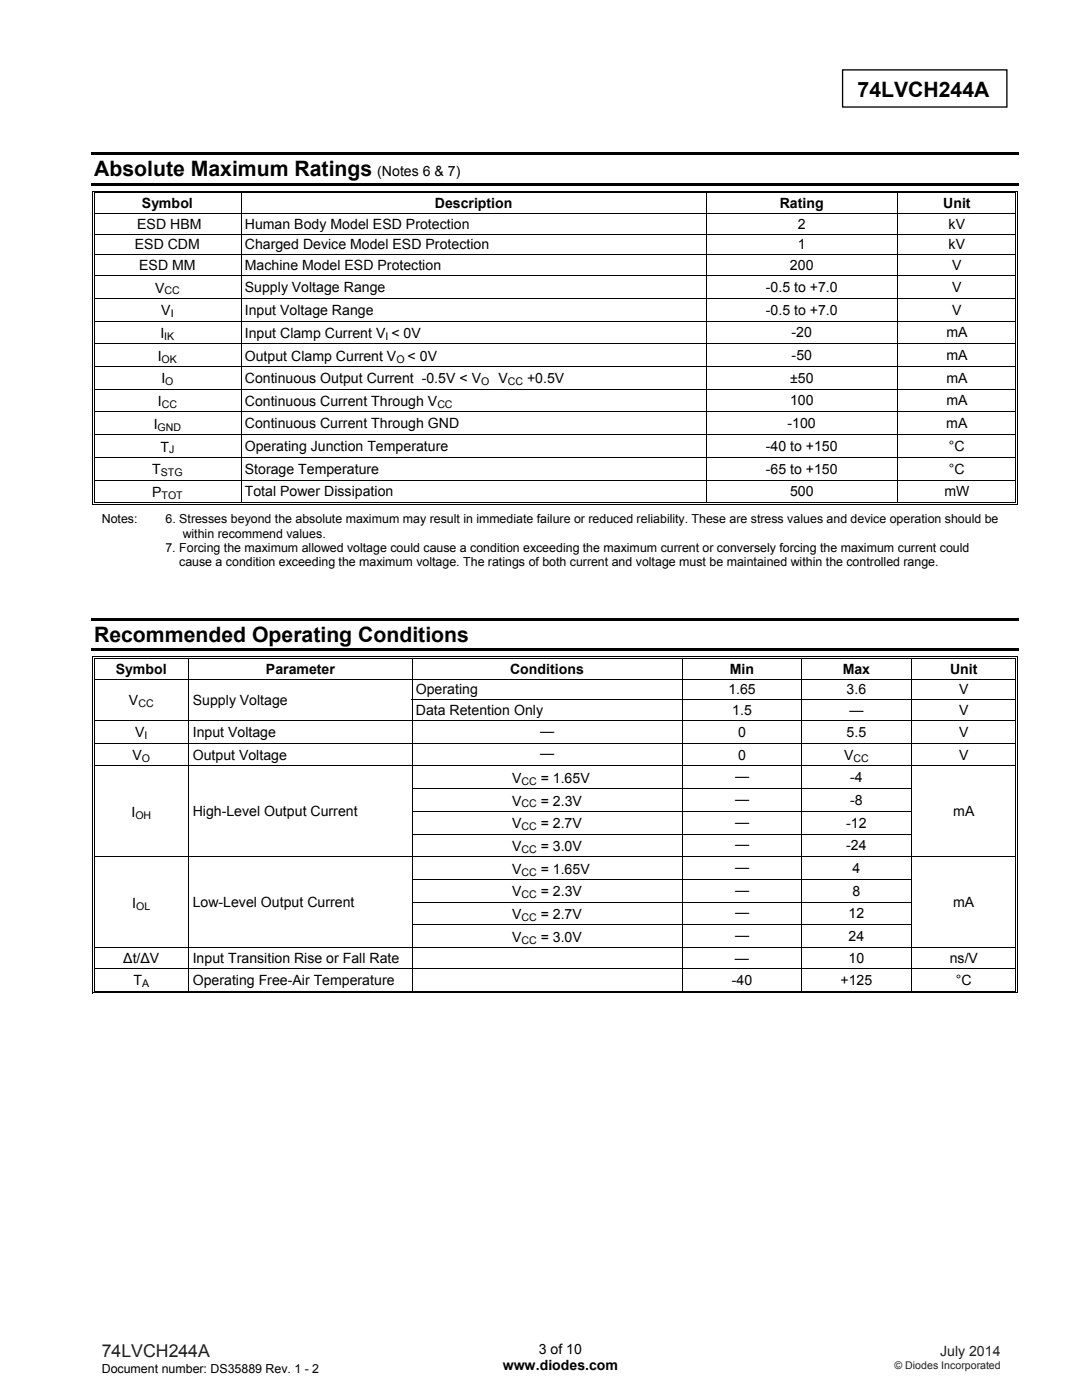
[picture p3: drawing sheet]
<svg xmlns="http://www.w3.org/2000/svg" width="216mm" height="279mm" viewBox="0 0 216 279" stroke-linecap="round" stroke-linejoin="round" font-family="sans-serif">
<defs><g id="words">
<g font-size="4.2">
<text x="171.1" y="19.3">74LVCH244A</text>
<text x="18.8" y="35.2">Absolute Maximum Ratings</text>
<text x="18.8" y="128.1">Recommended Operating Conditions</text>
</g>
<text font-size="3.5" fill="#231f20" x="20.3" y="270.9">74LVCH244A</text>
<g font-size="2.8">
<text x="75.2" y="35.2">(Notes 6 &amp; 7)</text>
<text x="28.3" y="41.5">Symbol</text>
<text x="86.8" y="41.5">Description</text>
<text x="155.6" y="41.5">Rating</text>
<text x="188.2" y="41.5">Unit</text>
<text x="27.4" y="45.7">ESD HBM</text>
<text x="48.8" y="45.7">Human Body Model ESD Protection</text>
<text x="159.2" y="45.7">2</text>
<text x="189.3" y="45.7">kV</text>
<text x="26.9" y="49.8">ESD CDM</text>
<text x="27.8" y="53.9">ESD MM</text>
<text x="48.8" y="53.9">Machine Model ESD Protection</text>
<text x="48.9" y="49.8">Charged Device Model ESD Protection</text>
<text x="157.6" y="53.9">200</text>
<text x="159.2" y="49.8">1</text>
<text x="189.3" y="49.8">kV</text>
<text x="190" y="53.9">V</text>
<text x="30.9" y="58.4">V</text>
<text x="48.9" y="58.3">Supply Voltage Range</text>
<text x="152.8" y="58.3">-0.5 to +7.0</text>
<text x="190" y="58.3">V</text>
<text x="32.2" y="62.9">V</text>
<text x="48.9" y="62.8">Input Voltage Range</text>
<text x="152.8" y="62.8">-0.5 to +7.0</text>
<text x="190" y="62.8">V</text>
<text x="31.5" y="72">I</text>
<text x="32" y="67.5">I</text>
<text x="48.9" y="67.5">Input Clamp Current V &lt; 0V</text>
<text x="48.9" y="72">Output Clamp Current V</text>
<text x="81.3" y="72">&lt; 0V</text>
<text x="157.9" y="67.3">-20</text>
<text x="158" y="71.8">-50</text>
<text x="188.8" y="67.3">mA</text>
<text x="188.8" y="71.8">mA</text>
<text x="32.2" y="76.5">I</text>
<text x="48.9" y="76.5">Continuous Output Current -0.5V &lt; V</text>
<text x="99.4" y="76.5">V</text>
<text x="105.2" y="76.5">+0.5V</text>
<text x="157.6" y="76.4">±50</text>
<text x="188.8" y="76.4">mA</text>
<text x="31.5" y="81">I</text>
<text x="48.9" y="81">Continuous Current Through V</text>
<text x="157.6" y="80.9">100</text>
<text x="188.8" y="80.9">mA</text>
<text x="30.7" y="85.6">I</text>
<text x="48.9" y="90">Operating Junction Temperature</text>
<text x="48.9" y="85.4">Continuous Current Through GND</text>
<text x="152.8" y="90">-40 to +150</text>
<text x="157.2" y="85.4">-100</text>
<text x="188.8" y="85.4">mA</text>
<text x="189.3" y="90">°C</text>
<text x="30.4" y="94.6">T</text>
<text x="32" y="90.1">T</text>
<text x="48.9" y="94.5">Storage Temperature</text>
<text x="152.8" y="94.5">-65 to +150</text>
<text x="189.3" y="94.5">°C</text>
<text x="30.4" y="99.2">P</text>
<text x="48.9" y="99">Total Power Dissipation</text>
<text x="157.6" y="99">500</text>
<text x="188.4" y="99">mW</text>
<text x="23.1" y="134.5">Symbol</text>
<text x="53.1" y="134.5">Parameter</text>
<text x="101.8" y="134.5">Conditions</text>
<text x="145.6" y="134.5">Min</text>
<text x="168.2" y="134.5">Max</text>
<text x="189.6" y="134.5">Unit</text>
<text x="25.7" y="140.8">V</text>
<text x="38.5" y="140.6">Supply Voltage</text>
<text x="83" y="138.6">Operating</text>
<text x="83" y="142.7">Data Retention Only</text>
<text x="145.3" y="138.6">1.65</text>
<text x="146.1" y="142.7">1.5</text>
<text x="168.9" y="138.6">3.6</text>
<text x="169.5" y="142.7">—</text>
<text x="191.4" y="138.6">V</text>
<text x="191.4" y="142.7">V</text>
<text x="27" y="147.2">V</text>
<text x="38.5" y="147">Input Voltage</text>
<text x="107.8" y="146.8">—</text>
<text x="147.3" y="147">0</text>
<text x="168.9" y="147">5.5</text>
<text x="191.4" y="147">V</text>
<text x="26.4" y="151.7">V</text>
<text x="38.5" y="151.6">Output Voltage</text>
<text x="107.8" y="151.4">—</text>
<text x="146.7" y="155.9">—</text>
<text x="147.3" y="151.6">0</text>
<text x="168.4" y="151.7">V</text>
<text x="191.4" y="151.6">V</text>
<text x="102.2" y="156.2">V</text>
<text x="102.2" y="160.8">V</text>
<text x="107.9" y="156.2">= 1.65V</text>
<text x="107.9" y="160.8">= 2.3V</text>
<text x="146.7" y="160.4">—</text>
<text x="169.6" y="156.1">-4</text>
<text x="169.6" y="160.6">-8</text>
<text x="26.2" y="163">I</text>
<text x="38.5" y="162.9">High-Level Output Current</text>
<text x="102.2" y="165.3">V</text>
<text x="107.9" y="165.3">= 2.7V</text>
<text x="146.7" y="165">—</text>
<text x="168.8" y="165.2">-12</text>
<text x="190.2" y="162.9">mA</text>
<text x="102.2" y="169.8">V</text>
<text x="107.9" y="169.8">= 3.0V</text>
<text x="146.7" y="169.5">—</text>
<text x="168.8" y="169.7">-24</text>
<text x="102.2" y="174.4">V</text>
<text x="102.2" y="178.9">V</text>
<text x="107.9" y="174.4">= 1.65V</text>
<text x="107.9" y="178.9">= 2.3V</text>
<text x="146.7" y="174">—</text>
<text x="146.7" y="178.6">—</text>
<text x="170.1" y="174.2">4</text>
<text x="170.1" y="178.8">8</text>
<text x="26.4" y="181.2">I</text>
<text x="38.5" y="181">Low-Level Output Current</text>
<text x="102.2" y="183.4">V</text>
<text x="107.9" y="183.4">= 2.7V</text>
<text x="146.7" y="183.1">—</text>
<text x="169.3" y="183.3">12</text>
<text x="190.2" y="181">mA</text>
<text x="102.2" y="188">V</text>
<text x="107.9" y="188">= 3.0V</text>
<text x="146.7" y="187.6">—</text>
<text x="169.3" y="187.8">24</text>
<text x="24.6" y="192.2">∆t/∆V</text>
<text x="26.6" y="196.6">T</text>
<text x="38.5" y="192.2">Input Transition Rise or Fall Rate</text>
<text x="38.5" y="196.5">Operating Free-Air Temperature</text>
<text x="146" y="196.5">-40</text>
<text x="146.7" y="192.2">—</text>
<text x="167.7" y="196.5">+125</text>
<text x="169.3" y="192.2">10</text>
<text x="189.5" y="192.2">ns/V</text>
<text x="190.7" y="196.5">°C</text>
<text x="100.3" y="273.5">www.diodes.com</text>
<text x="107.5" y="270.2">3 of 10</text>
</g>
<text font-size="2.8" fill="#231f20" x="187.6" y="270.6">July 2014</text>
<g font-size="2.5">
<text x="20.3" y="104.5">Notes:</text>
<text x="33" y="104.5">6. Stresses beyond the absolute maximum may result in immediate failure or reduced reliability. These are stress values and device operation should be</text>
<text x="36.5" y="107.3">within recommend values.</text>
<text x="33" y="110.2">7. Forcing the maximum allowed voltage could cause a condition exceeding the maximum current or conversely forcing the maximum current could</text>
<text x="35.8" y="113">cause a condition exceeding the maximum voltage. The ratings of both current and voltage must be maintained within the controlled range.</text>
<text x="20.3" y="274">Document number: DS35889 Rev. 1 - 2</text>
</g>
<g font-size="2.1">
<text x="32.8" y="58.7">CC</text>
<text x="34.1" y="63.3">I</text>
<text x="32.8" y="67.8">IK</text>
<text x="76.9" y="67.8">I</text>
<text x="32.3" y="72.3">OK</text>
<text x="33" y="76.9">O</text>
<text x="79.1" y="72.3">O</text>
<text x="96" y="76.9">O</text>
<text x="101.3" y="76.9">CC</text>
<text x="32.3" y="81.4">CC</text>
<text x="87.3" y="81.4">CC</text>
<text x="31.5" y="85.9">GND</text>
<text x="32.1" y="95">STG</text>
<text x="33.7" y="90.5">J</text>
<text x="32.2" y="99.5">TOT</text>
<text x="27.6" y="141.1">CC</text>
<text x="28.9" y="147.5">I</text>
<text x="28.3" y="152.1">O</text>
<text x="170.3" y="152.1">CC</text>
<text x="104.1" y="156.6">CC</text>
<text x="104.1" y="161.1">CC</text>
<text x="27" y="163.4">OH</text>
<text x="104.1" y="165.7">CC</text>
<text x="104.1" y="170.2">CC</text>
<text x="104.1" y="174.7">CC</text>
<text x="104.1" y="179.3">CC</text>
<text x="27.2" y="181.5">OL</text>
<text x="104.1" y="183.8">CC</text>
<text x="104.1" y="188.3">CC</text>
<text x="28.3" y="197">A</text>
</g>
<text font-size="2.1" fill="#231f20" x="178.5" y="273.2">© Diodes Incorporated</text>
</g></defs>
<path d="M168.1 13.9h32.8v7.5h-32.8z" fill="none" stroke="#000" stroke-width=".26"/>
<g fill="#000">
<path d="M18.2 30.4h185.2v.5h-185.2zM18.2 36.5h185.2v.5h-185.2zM18.5 38.1h.1v.5h-.1zM18.5 38.1h.5v.1h-.5zM18.8 38.4h.2v.2h-.2zM48 38.6h.2zM48 38.1h.5v.1h-.5zM48 38.4h.5v.2h-.5zM140.9 38.6h.1zM140.9 38.1h.5v.1h-.5zM140.9 38.4h.5v.2h-.5zM179 38.6h.1z"/>
<path d="M179 38.1h.5v.1h-.5zM179 38.4h.5v.2h-.5zM202.6 38.1h.5v.1h-.5zM202.6 38.4h.2v.2h-.2zM202.9 38.1h.2v.5h-.2zM18.5 42.5h.1v.2h-.1zM18.5 46.7h.1v.1h-.1zM18.5 50.8h.1v.2h-.1zM18.5 54.9h.1v.2h-.1zM18.5 59.5h.1v.1h-.1zM18.8 42.5h.2v.2h-.2zM18.8 46.7h.2v.1h-.2z"/>
<path d="M18.8 50.8h.2v.2h-.2zM18.8 54.9h.2v.2h-.2zM18.8 59.5h.2v.1h-.2zM202.6 42.5h.2v.2h-.2zM202.6 46.7h.2v.1h-.2zM202.6 50.8h.2v.2h-.2zM202.6 54.9h.2v.2h-.2zM202.6 59.5h.2v.1h-.2zM202.9 42.5h.2v.2h-.2zM202.9 46.7h.2v.1h-.2zM202.9 50.8h.2v.2h-.2zM202.9 54.9h.2v.2h-.2z"/>
<path d="M202.9 59.5h.2v.1h-.2zM18.5 64h.1v.2h-.1zM18.5 68.5h.1v.2h-.1zM18.5 73h.1v.2h-.1zM18.5 77.6h.1v.2h-.1zM18.8 64h.2v.2h-.2zM18.8 68.5h.2v.2h-.2zM18.8 73h.2v.2h-.2zM18.8 77.6h.2v.2h-.2zM202.6 64h.2v.2h-.2zM202.6 68.5h.2v.2h-.2zM202.6 73h.2v.2h-.2z"/>
<path d="M202.6 77.6h.2v.2h-.2zM202.9 64h.2v.2h-.2zM202.9 68.5h.2v.2h-.2zM202.9 73h.2v.2h-.2zM202.9 77.6h.2v.2h-.2zM18.5 82.1h.1v.2h-.1zM18.5 86.7h.1v.1h-.1zM18.5 91.2h.1v.2h-.1zM18.5 95.7h.1v.2h-.1zM18.8 82.1h.2v.2h-.2zM18.8 86.7h.2v.1h-.2zM18.8 91.2h.2v.2h-.2z"/>
<path d="M18.8 95.7h.2v.2h-.2zM202.6 82.1h.2v.2h-.2zM202.6 86.7h.2v.1h-.2zM202.6 91.2h.2v.2h-.2zM202.6 95.7h.2v.2h-.2zM202.9 82.1h.2v.2h-.2zM202.9 86.7h.2v.1h-.2zM202.9 91.2h.2v.2h-.2zM202.9 95.7h.2v.2h-.2zM18.5 100.6h.5v.2h-.5zM18.8 100.3h.2v.1h-.2zM48 100.3h.5v.1h-.5z"/>
<path d="M140.9 100.3h.5v.1h-.5zM179 100.3h.5v.1h-.5zM202.6 100.6h.5v.2h-.5zM202.6 100.3h.2v.1h-.2zM202.9 100.3h.2v.5h-.2zM18.2 123.3h185.2v.5h-185.2zM18.2 129.4h185.2v.5h-185.2zM18.5 131h.1v.5h-.1zM18.5 131h.5v.1h-.5zM18.5 135.5h.1v.1h-.1zM18.5 139.6h.1v.2h-.1zM18.8 131.3h.2v.2h-.2z"/>
<path d="M18.8 135.5h.2v.1h-.2zM18.8 139.6h.2v.2h-.2zM37.6 131.5h.2zM37.6 131h.5v.1h-.5zM37.6 131.3h.5v.2h-.5zM37.6 139.6h.2v.2h-.2zM82.1 131.5h.2zM82.1 131h.5v.1h-.5zM82.1 131.3h.5v.2h-.5zM136 131.5h.2zM136 131h.5v.1h-.5zM136 131.3h.5v.2h-.5z"/>
<path d="M159.9 131.5h.2zM159.9 131h.5v.1h-.5zM159.9 131.3h.5v.2h-.5zM181.7 131.5h.2zM181.7 131h.5v.1h-.5zM181.7 131.3h.5v.2h-.5zM202.6 131h.5v.1h-.5zM202.6 131.3h.2v.2h-.2zM202.6 135.5h.2v.1h-.2zM202.6 139.6h.2v.2h-.2zM202.9 131h.2v.5h-.2zM202.9 135.5h.2v.1h-.2z"/>
<path d="M202.9 139.6h.2v.2h-.2zM18.5 143.7h.1v.2h-.1zM18.5 148.3h.1v.1h-.1zM18.5 152.8h.1v.2h-.1zM18.5 157.3h.1v.2h-.1zM18.8 143.7h.2v.2h-.2zM18.8 148.3h.2v.1h-.2zM18.8 152.8h.2v.2h-.2zM18.8 157.3h.2v.2h-.2zM37.6 157.3h.2v.2h-.2zM202.6 143.7h.2v.2h-.2zM202.6 148.3h.2v.1h-.2z"/>
<path d="M202.6 152.8h.2v.2h-.2zM202.6 157.3h.2v.2h-.2zM202.9 143.7h.2v.2h-.2zM202.9 148.3h.2v.1h-.2zM202.9 152.8h.2v.2h-.2zM202.9 157.3h.2v.2h-.2zM18.5 161.8h.1v.2h-.1zM18.5 166.4h.1v.1h-.1zM18.5 170.9h.1v.2h-.1zM18.5 175.5h.1v.1h-.1zM18.8 161.8h.2v.2h-.2zM18.8 166.4h.2v.1h-.2z"/>
<path d="M18.8 170.9h.2v.2h-.2zM18.8 175.5h.2v.1h-.2zM37.6 161.8h.2v.2h-.2zM37.6 166.4h.2v.1h-.2zM37.6 175.5h.2v.1h-.2zM202.6 161.8h.2v.2h-.2zM202.6 166.4h.2v.1h-.2zM202.6 170.9h.2v.2h-.2zM202.6 175.5h.2v.1h-.2zM202.9 161.8h.2v.2h-.2zM202.9 166.4h.2v.1h-.2zM202.9 170.9h.2v.2h-.2z"/>
<path d="M202.9 175.5h.2v.1h-.2zM18.5 180h.1v.1h-.1zM18.5 184.5h.1v.2h-.1zM18.5 189h.1v.2h-.1zM18.5 193.2h.1v.1h-.1zM18.5 198.1h.5v.1h-.5zM18.8 180h.2v.1h-.2zM18.8 184.5h.2v.2h-.2zM18.8 189h.2v.2h-.2zM18.8 193.2h.2v.1h-.2zM18.8 197.7h.2v.2h-.2zM37.6 180h.2v.1h-.2z"/>
<path d="M37.6 184.5h.2v.2h-.2zM37.6 197.7h.5v.2h-.5zM82.1 197.7h.5v.2h-.5zM136 197.7h.5v.2h-.5zM136 198.1h.5v.1h-.5zM159.9 197.7h.5v.2h-.5zM181.7 197.7h.5v.2h-.5zM202.6 180h.2v.1h-.2zM202.6 184.5h.2v.2h-.2zM202.6 189h.2v.2h-.2zM202.6 193.2h.2v.1h-.2zM202.6 198.1h.5v.1h-.5z"/>
<path d="M202.6 197.7h.2v.2h-.2zM202.9 180h.2v.1h-.2zM202.9 184.5h.2v.2h-.2zM202.9 189h.2v.2h-.2zM202.9 193.2h.2v.1h-.2zM202.9 197.7h.2v.5h-.2z"/>
</g>
<g fill="none" stroke="#000" stroke-width=".2">
<path d="M18.5 38.6v3.9M18.9 38.6v3.9M19 38.1h29M19 38.5h29M48.1 38.6v3.9M48.5 38.1h92.4M48.5 38.5h92.4M140.9 38.6v3.9M141.4 38.1h37.6M141.4 38.5h37.6M179 38.6v3.9M179.5 38.1h23.1"/>
<path d="M179.5 38.5h23.1M202.7 38.6v3.9M203 38.6v3.9M18.5 42.7v4M18.5 46.8v4M18.5 51v3.9M18.5 55.1v4.4M18.5 59.6v4.4M18.9 42.7v4M18.9 46.8v4M18.9 51v3.9M18.9 55.1v4.4"/>
<path d="M18.9 59.6v4.4M19 42.6h183.6M19 46.8h183.6M19 50.9h183.6M19 55h183.6M19 59.5h183.6M48.1 42.7v4M48.1 46.8v4M48.1 51v3.9M48.1 55.1v4.4M48.1 59.6v4.4M140.9 42.7v4"/>
<path d="M140.9 46.8v4M140.9 51v3.9M140.9 55.1v4.4M140.9 59.6v4.4M179 42.7v4M179 46.8v4M179 51v3.9M179 55.1v4.4M179 59.6v4.4M202.7 42.7v4M202.7 46.8v4M202.7 51v3.9"/>
<path d="M202.7 55.1v4.4M202.7 59.6v4.4M203 42.7v4M203 46.8v4M203 51v3.9M203 55.1v4.4M203 59.6v4.4M18.5 64.2v4.3M18.5 68.7v4.3M18.5 73.2v4.4M18.5 77.8v4.3M18.9 64.2v4.3"/>
<path d="M18.9 68.7v4.3M18.9 73.2v4.4M18.9 77.8v4.3M19 64.1h183.6M19 68.6h183.6M19 73.1h183.6M19 77.7h183.6M48.1 64.2v4.3M48.1 68.7v4.3M48.1 73.2v4.4M48.1 77.8v4.3M140.9 64.2v4.3"/>
<path d="M140.9 68.7v4.3M140.9 73.2v4.4M140.9 77.8v4.3M179 64.2v4.3M179 68.7v4.3M179 73.2v4.4M179 77.8v4.3M202.7 64.2v4.3M202.7 68.7v4.3M202.7 73.2v4.4M202.7 77.8v4.3M203 64.2v4.3"/>
<path d="M203 68.7v4.3M203 73.2v4.4M203 77.8v4.3M18.5 82.3v4.4M18.5 86.8v4.4M18.5 91.4v4.3M18.5 95.9v4.9M18.9 82.3v4.4M18.9 86.8v4.4M18.9 91.4v4.3M18.9 95.9v4.4M19 82.2h183.6"/>
<path d="M19 86.7h183.6M19 91.3h183.6M19 95.8h183.6M48.1 82.3v4.4M48.1 86.8v4.4M48.1 91.4v4.3M48.1 95.9v4.4M140.9 82.3v4.4M140.9 86.8v4.4M140.9 91.4v4.3M140.9 95.9v4.4M179 82.3v4.4"/>
<path d="M179 86.8v4.4M179 91.4v4.3M179 95.9v4.4M202.7 82.3v4.4M202.7 86.8v4.4M202.7 91.4v4.3M202.7 95.9v4.4M203 82.3v4.4M203 86.8v4.4M203 91.4v4.3M203 95.9v4.4M19 100.7h183.6"/>
<path d="M19 100.4h29M48.5 100.4h92.4M141.4 100.4h37.6M179.5 100.4h23.1M18.5 131.5v4M18.5 135.6v4M18.5 139.8v3.9M18.9 131.5v4M18.9 135.6v4M18.9 139.8v3.9M19 131.1h18.6M19 131.4h18.6"/>
<path d="M19 135.6h183.6M37.7 131.5v4M37.7 135.6v4M37.7 139.8v3.9M38.1 131.1h44M38.1 131.4h44M82.1 139.7h120.5M82.2 131.5v4M82.2 135.6v4M82.2 139.8v3.9M82.6 131.1h53.4M82.6 131.4h53.4"/>
<path d="M136.1 131.5v4M136.1 135.6v4M136.1 139.8v3.9M136.5 131.1h23.4M136.5 131.4h23.4M160 131.5v4M160 135.6v4M160 139.8v3.9M160.4 131.1h21.3M160.4 131.4h21.3M181.8 131.5v4M181.8 135.6v4"/>
<path d="M181.8 139.8v3.9M182.2 131.1h20.4M182.2 131.4h20.4M202.7 131.5v4M202.7 135.6v4M202.7 139.8v3.9M203 131.5v4M203 135.6v4M203 139.8v3.9M18.5 143.9v4.4M18.5 148.4v4.4M18.5 153v4.3"/>
<path d="M18.5 157.5v4.3M18.9 143.9v4.4M18.9 148.4v4.4M18.9 153v4.3M18.9 157.5v4.3M19 143.8h183.6M19 148.3h183.6M19 152.9h183.6M37.7 143.9v4.4M37.7 148.4v4.4M37.7 153v4.3M37.7 157.5v4.3"/>
<path d="M82.1 157.4h99.8M82.2 143.9v4.4M82.2 148.4v4.4M82.2 153v4.3M82.2 157.5v4.3M136.1 143.9v4.4M136.1 148.4v4.4M136.1 153v4.3M136.1 157.5v4.3M160 143.9v4.4M160 148.4v4.4M160 153v4.3"/>
<path d="M160 157.5v4.3M181.8 143.9v4.4M181.8 148.4v4.4M181.8 153v4.3M181.8 157.5v4.3M202.7 143.9v4.4M202.7 148.4v4.4M202.7 153v4.3M202.7 157.5v4.3M203 143.9v4.4M203 148.4v4.4M203 153v4.3"/>
<path d="M203 157.5v4.3M18.5 162v4.4M18.5 166.5v4.4M18.5 171.1v4.4M18.5 175.6v4.4M18.9 162v4.4M18.9 166.5v4.4M18.9 171.1v4.4M18.9 175.6v4.4M19 171h183.6M37.7 162v4.4M37.7 166.5v4.4"/>
<path d="M37.7 171.1v4.4M37.7 175.6v4.4M82.1 161.9h99.8M82.1 166.5h99.8M82.1 175.5h99.8M82.2 162v4.4M82.2 166.5v4.4M82.2 171.1v4.4M82.2 175.6v4.4M136.1 162v4.4M136.1 166.5v4.4M136.1 171.1v4.4"/>
<path d="M136.1 175.6v4.4M160 162v4.4M160 166.5v4.4M160 171.1v4.4M160 175.6v4.4M181.8 162v4.4M181.8 166.5v4.4M181.8 171.1v4.4M181.8 175.6v4.4M202.7 162v4.4M202.7 166.5v4.4M202.7 171.1v4.4"/>
<path d="M202.7 175.6v4.4M203 162v4.4M203 166.5v4.4M203 171.1v4.4M203 175.6v4.4M18.5 180.1v4.4M18.5 184.7v4.3M18.5 189.2v4M18.5 193.3v4.9M18.9 180.1v4.4M18.9 184.7v4.3M18.9 189.2v4"/>
<path d="M18.9 193.3v4.4M19 189.1h183.6M19 193.3h183.6M19 198.1h117M19 197.8h18.6M37.7 180.1v4.4M37.7 184.7v4.3M37.7 189.2v4M37.7 193.3v4.4M38.1 197.8h44M82.1 180.1h99.8M82.1 184.6h99.8"/>
<path d="M82.2 180.1v4.4M82.2 184.7v4.3M82.2 189.2v4M82.2 193.3v4.4M82.6 197.8h53.4M136.1 180.1v4.4M136.1 184.7v4.3M136.1 189.2v4M136.1 193.3v4.4M136.5 197.8h23.4M160 180.1v4.4M160 184.7v4.3"/>
<path d="M160 189.2v4M160 193.3v4.4M160.4 197.8h21.3M181.8 180.1v4.4M181.8 184.7v4.3M181.8 189.2v4M181.8 193.3v4.4M182.2 197.8h20.4M202.6 198.1h-66.1M202.7 180.1v4.4M202.7 184.7v4.3M202.7 189.2v4"/>
<path d="M202.7 193.3v4.4M203 180.1v4.4M203 184.7v4.3M203 189.2v4M203 193.3v4.4"/>
</g>
<use href="#words"/>
</svg>
